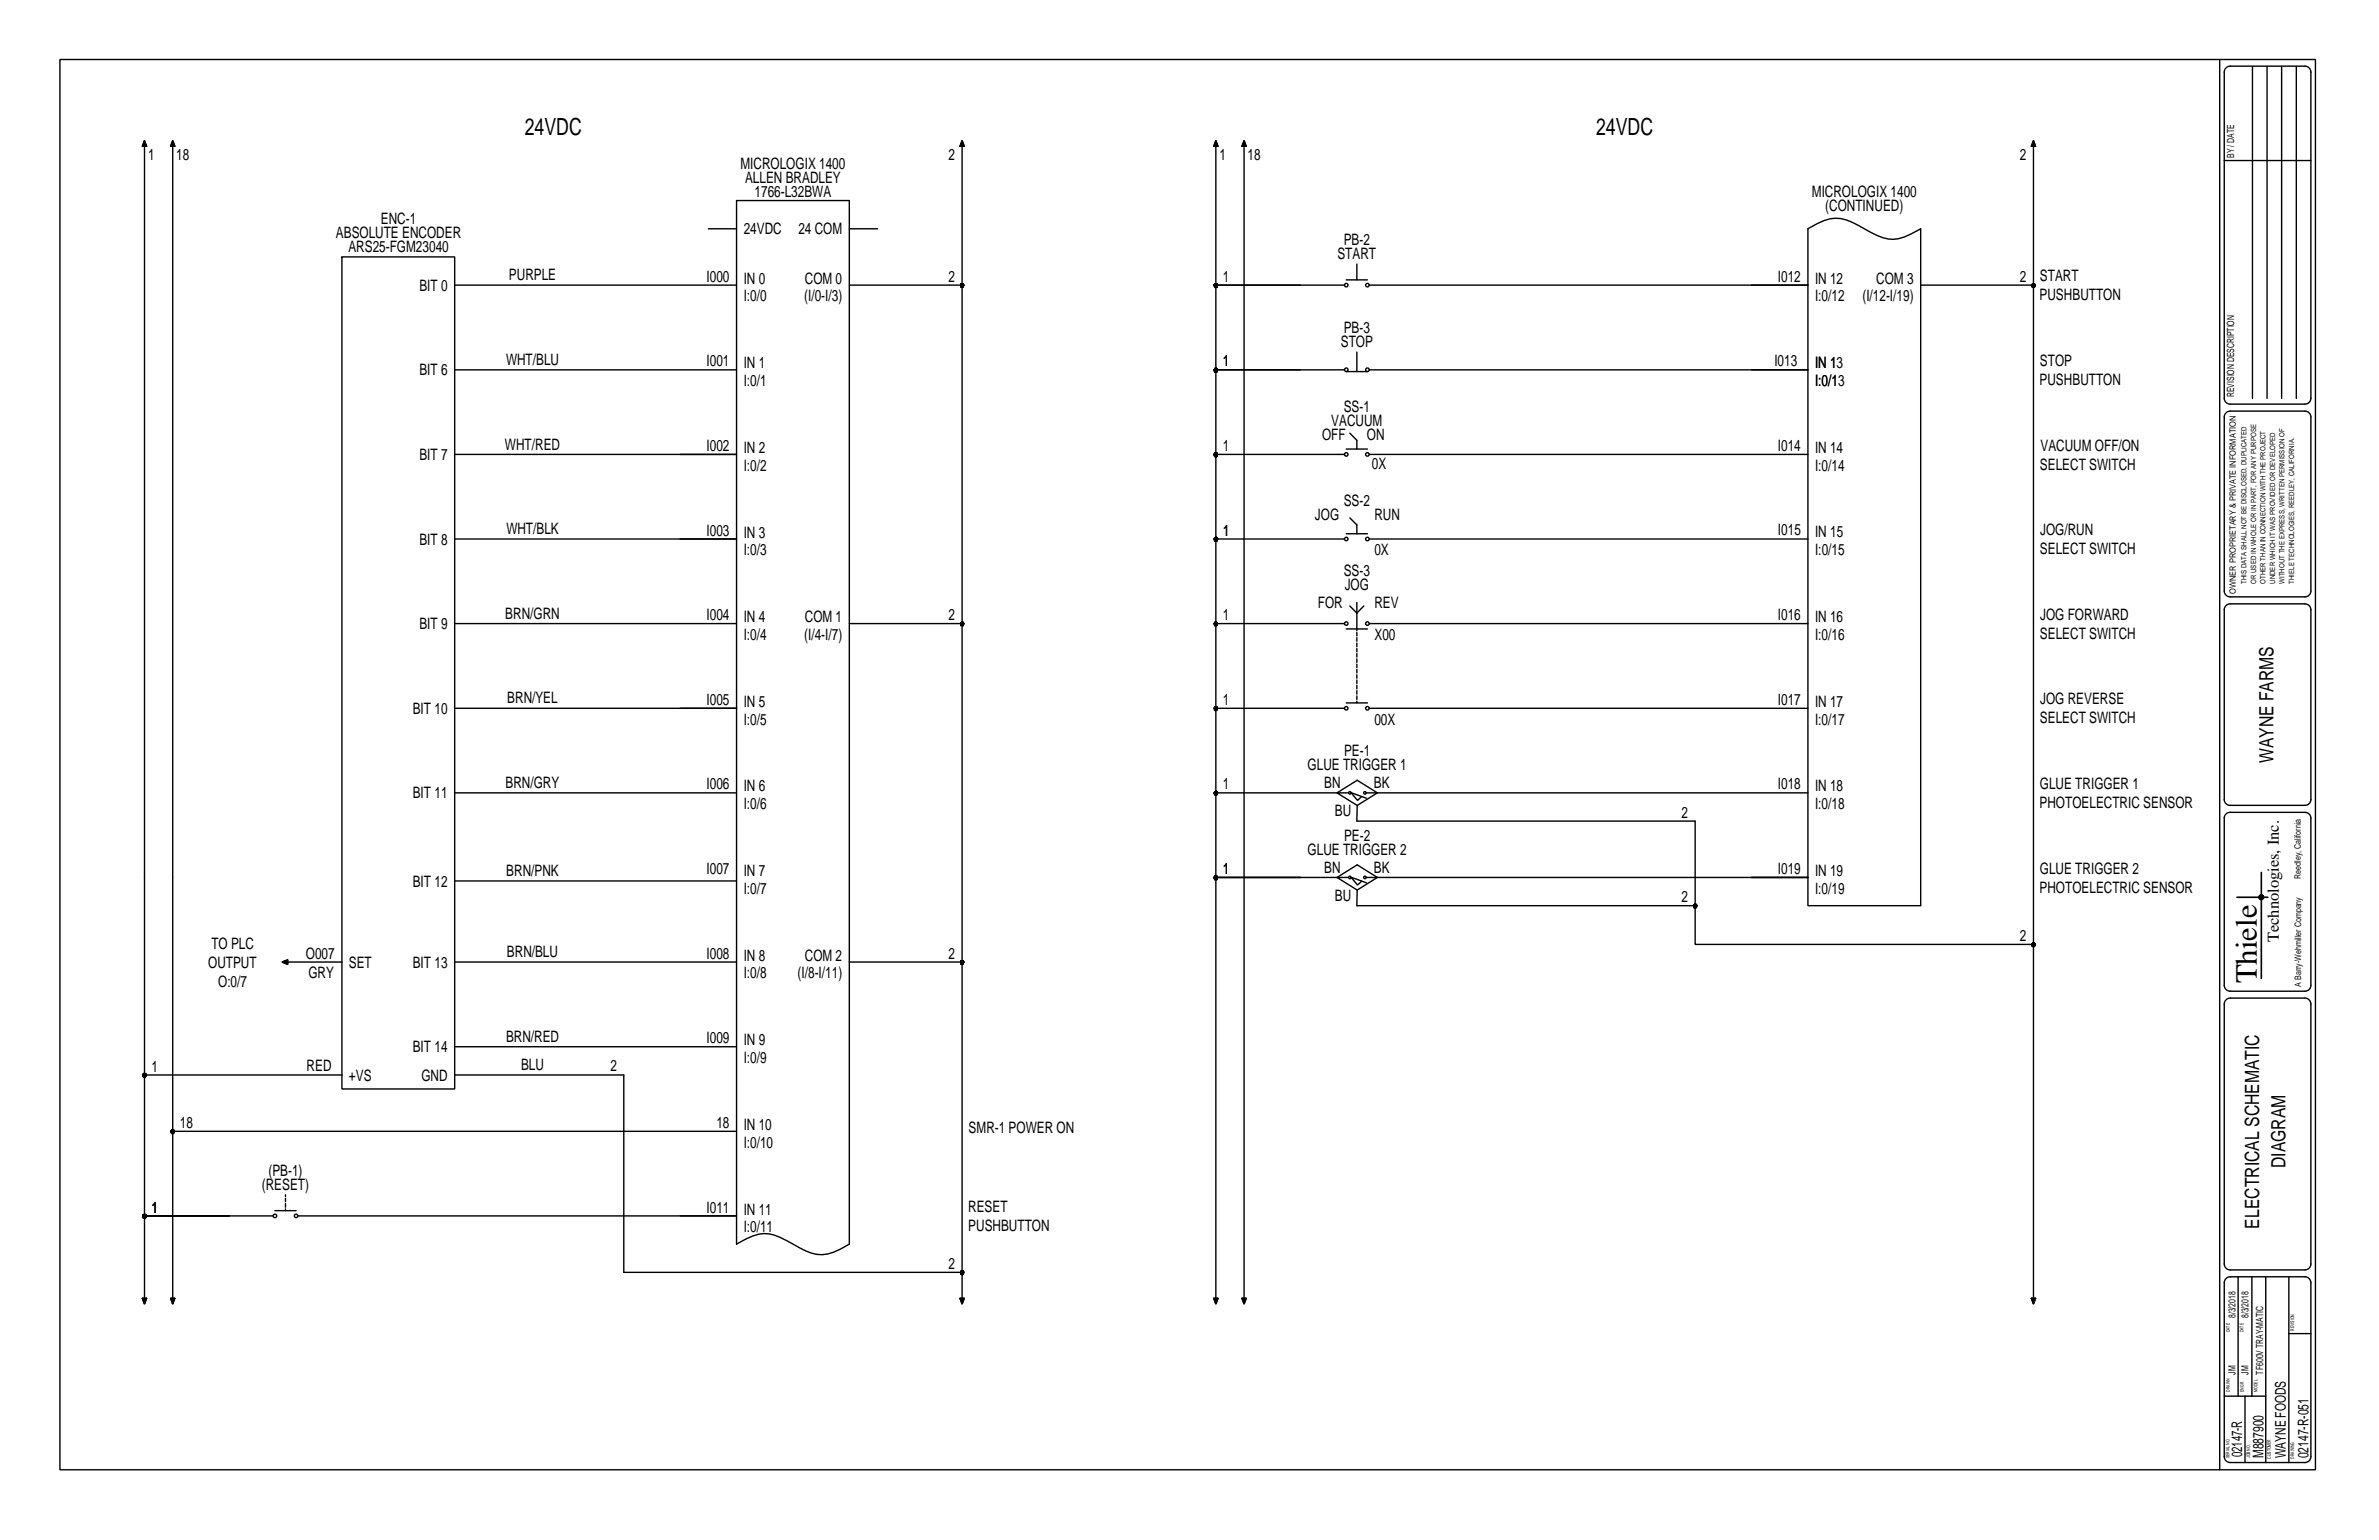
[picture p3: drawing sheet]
<svg xmlns="http://www.w3.org/2000/svg" width="432mm" height="279mm" viewBox="0 0 432 279" stroke-linecap="round" stroke-linejoin="round" font-family="sans-serif">
<defs><g id="words">
<text font-size="5.6" x="409.6" y="178.4" transform="rotate(-90 409.6 178.4)">Thiele</text>
<g font-size="4.3">
<text x="95.2" y="24.5">24VDC</text>
<text x="289.7" y="24.5">24VDC</text>
</g>
<g font-size="3.6">
<text x="412.7" y="138.5" transform="rotate(-90 412.7 138.5)">WAYNE FARMS</text>
<text x="414.8" y="211.9" transform="rotate(-90 414.8 211.9)">DIAGRAM</text>
<text x="410" y="222.9" transform="rotate(-90 410 222.9)">ELECTRICAL SCHEMATIC</text>
</g>
<text font-size="3" x="413.6" y="171" transform="rotate(-90 413.6 171)">Technologies, Inc.</text>
<g font-size="2.9">
<text x="26.9" y="29.1">1</text>
<text x="32" y="29.1">18</text>
<text x="172.2" y="29.1">2</text>
<text x="221.3" y="29.1">1</text>
<text x="226.4" y="29.1">18</text>
<text x="366.6" y="29.1">2</text>
<text x="134.4" y="30.6">MICROLOGIX 1400</text>
<text x="135.2" y="33.2">ALLEN BRADLEY</text>
<text x="136.9" y="35.8">1766-L32BWA</text>
<text x="328.8" y="35.8">MICROLOGIX 1400</text>
<text x="69.1" y="40.6">ENC-1</text>
<text x="331.3" y="38.3">(CONTINUED)</text>
<text x="61" y="43.2">ABSOLUTE ENCODER</text>
<text x="63.2" y="45.7">ARS25-FGM23040</text>
<text x="135" y="42.5">24VDC</text>
<text x="144.9" y="42.5">24 COM</text>
<text x="242.8" y="47">START</text>
<text x="243.9" y="44.4">PB-2</text>
<text x="76.1" y="52.8">BIT 0</text>
<text x="92.4" y="50.8">PURPLE</text>
<text x="128.2" y="51.1">I000</text>
<text x="135" y="51.5">IN 0</text>
<text x="146.1" y="51.5">COM 0</text>
<text x="172.2" y="51.1">2</text>
<text x="222" y="51.1">1</text>
<text x="322.7" y="51.1">I012</text>
<text x="329.4" y="51.5">IN 12</text>
<text x="340.6" y="51.5">COM 3</text>
<text x="366.6" y="51.1">2</text>
<text x="370.3" y="51">START</text>
<text x="135" y="54.7">I:0/0</text>
<text x="146" y="54.7">(I/0-I/3)</text>
<text x="329.4" y="54.7">I:0/12</text>
<text x="338.1" y="54.7">(I/12-I/19)</text>
<text x="370.2" y="54.5">PUSHBUTTON</text>
<text x="243.4" y="63">STOP</text>
<text x="243.9" y="60.4">PB-3</text>
<text x="76.1" y="68.1">BIT 6</text>
<text x="91.8" y="66.2">WHT/BLU</text>
<text x="128.2" y="66.5">I001</text>
<text x="135" y="66.8">IN 1</text>
<text x="135" y="70">I:0/1</text>
<text x="222" y="66.5">1</text>
<text x="322.1" y="66.5">I013</text>
<text x="329.4" y="70">I:0/1</text>
<text x="329.4" y="66.8">IN 1</text>
<text x="329.4" y="66.8">IN 13</text>
<text x="329.4" y="70">I:0/13</text>
<text x="370.2" y="69.8">PUSHBUTTON</text>
<text x="370.3" y="66.4">STOP</text>
<text x="241.6" y="77.3">VACUUM</text>
<text x="243.9" y="74.8">SS-1</text>
<text x="76.1" y="83.5">BIT 7</text>
<text x="91.7" y="81.6">WHT/RED</text>
<text x="128.2" y="81.8">I002</text>
<text x="135" y="82.2">IN 2</text>
<text x="222" y="81.8">1</text>
<text x="240" y="79.9">OFF</text>
<text x="248.1" y="79.9">ON</text>
<text x="322.7" y="81.8">I014</text>
<text x="329.4" y="82.2">IN 14</text>
<text x="370.4" y="81.7">VACUUM OFF/ON</text>
<text x="135" y="85.4">I:0/2</text>
<text x="249" y="85">0X</text>
<text x="329.4" y="85.4">I:0/14</text>
<text x="370.3" y="85.2">SELECT SWITCH</text>
<text x="238.7" y="94.3">JOG</text>
<text x="243.9" y="91.8">SS-2</text>
<text x="249.5" y="94.3">RUN</text>
<text x="76.1" y="98.8">BIT 8</text>
<text x="91.9" y="96.9">WHT/BLK</text>
<text x="128.2" y="97.2">I003</text>
<text x="135" y="97.5">IN 3</text>
<text x="135" y="100.7">I:0/3</text>
<text x="222" y="97.2">1</text>
<text x="249.5" y="100.7">0X</text>
<text x="322.7" y="97.1">I015</text>
<text x="329.4" y="100.7">I:0/15</text>
<text x="329.4" y="97.5">IN 15</text>
<text x="370.3" y="100.5">SELECT SWITCH</text>
<text x="370.3" y="97.1">JOG/RUN</text>
<text x="243.9" y="104.6">SS-3</text>
<text x="244.1" y="107.1">JOG</text>
<text x="91.7" y="112.2">BRN/GRN</text>
<text x="128.2" y="112.5">I004</text>
<text x="135" y="112.9">IN 4</text>
<text x="146.1" y="112.9">COM 1</text>
<text x="172.2" y="112.5">2</text>
<text x="222" y="112.5">1</text>
<text x="239.2" y="110.3">FOR</text>
<text x="249.5" y="110.3">REV</text>
<text x="322.7" y="112.5">I016</text>
<text x="329.4" y="112.9">IN 16</text>
<text x="370.3" y="112.4">JOG FORWARD</text>
<text x="76.1" y="114.2">BIT 9</text>
<text x="135" y="116.1">I:0/4</text>
<text x="146" y="116.1">(I/4-I/7)</text>
<text x="249.5" y="116.1">X00</text>
<text x="329.4" y="116.1">I:0/16</text>
<text x="370.3" y="115.9">SELECT SWITCH</text>
<text x="74.9" y="129.5">BIT 10</text>
<text x="92.1" y="127.6">BRN/YEL</text>
<text x="128.2" y="127.9">I005</text>
<text x="135" y="128.2">IN 5</text>
<text x="135" y="131.4">I:0/5</text>
<text x="222" y="127.9">1</text>
<text x="249.5" y="131.4">00X</text>
<text x="322.7" y="127.9">I017</text>
<text x="329.4" y="128.3">IN 17</text>
<text x="329.4" y="131.4">I:0/17</text>
<text x="370.3" y="131.2">SELECT SWITCH</text>
<text x="370.3" y="127.8">JOG REVERSE</text>
<text x="244" y="137.2">PE-1</text>
<text x="91.8" y="143">BRN/GRY</text>
<text x="128.2" y="143.2">I006</text>
<text x="135" y="143.6">IN 6</text>
<text x="222" y="143.2">1</text>
<text x="237.3" y="139.8">GLUE TRIGGER 1</text>
<text x="240.4" y="143">BN</text>
<text x="249.4" y="143">BK</text>
<text x="322.7" y="143.2">I018</text>
<text x="329.4" y="143.6">IN 18</text>
<text x="370.2" y="143.2">GLUE TRIGGER 1</text>
<text x="74.9" y="144.9">BIT 11</text>
<text x="135" y="146.8">I:0/6</text>
<text x="242.3" y="148.1">BU</text>
<text x="305.2" y="148.4">2</text>
<text x="329.4" y="146.8">I:0/18</text>
<text x="370.2" y="146.6">PHOTOELECTRIC SENSOR</text>
<text x="237.3" y="155.1">GLUE TRIGGER 2</text>
<text x="244" y="152.5">PE-2</text>
<text x="74.9" y="160.9">BIT 12</text>
<text x="91.9" y="158.9">BRN/PNK</text>
<text x="128.2" y="158.6">I007</text>
<text x="135" y="158.9">IN 7</text>
<text x="222" y="158.6">1</text>
<text x="240.4" y="158.3">BN</text>
<text x="249.4" y="158.3">BK</text>
<text x="322.7" y="158.6">I019</text>
<text x="329.4" y="158.9">IN 19</text>
<text x="370.2" y="161.9">PHOTOELECTRIC SENSOR</text>
<text x="370.2" y="158.5">GLUE TRIGGER 2</text>
<text x="135" y="162.1">I:0/7</text>
<text x="242.3" y="163.4">BU</text>
<text x="305.2" y="163.7">2</text>
<text x="329.4" y="162.1">I:0/19</text>
<text x="38.4" y="172.1">TO PLC</text>
<text x="55.5" y="173.9">O007</text>
<text x="92" y="173.7">BRN/BLU</text>
<text x="128.2" y="173.9">I008</text>
<text x="172.2" y="173.9">2</text>
<text x="366.6" y="170.8">2</text>
<text x="37.8" y="175.6">OUTPUT</text>
<text x="39.6" y="179">O:0/7</text>
<text x="56" y="177.5">GRY</text>
<text x="63.3" y="175.6">SET</text>
<text x="74.9" y="175.6">BIT 13</text>
<text x="135" y="174.3">IN 8</text>
<text x="135" y="177.5">I:0/8</text>
<text x="144.8" y="177.5">(I/8-I/11)</text>
<text x="146.1" y="174.3">COM 2</text>
<text x="74.9" y="190.9">BIT 14</text>
<text x="91.8" y="189">BRN/RED</text>
<text x="128.2" y="189.3">I009</text>
<text x="135" y="189.7">IN 9</text>
<text x="27.5" y="194.4">1</text>
<text x="55.6" y="194.4">RED</text>
<text x="63.3" y="196">+VS</text>
<text x="76.5" y="196">GND</text>
<text x="94.6" y="194.1">BLU</text>
<text x="110.8" y="194.4">2</text>
<text x="135" y="192.9">I:0/9</text>
<text x="32.6" y="204.6">18</text>
<text x="130" y="204.6">18</text>
<text x="135" y="205">IN 10</text>
<text x="135" y="208.2">I:0/10</text>
<text x="175.8" y="205.6">SMR-1 POWER ON</text>
<text x="47.5" y="215.9">(RESET)</text>
<text x="48.7" y="213.3">(PB-1)</text>
<text x="27.5" y="220">1</text>
<text x="128.2" y="220">I011</text>
<text x="135" y="220.3">IN 11</text>
<text x="175.7" y="219.9">RESET</text>
<text x="135" y="223.5">I:0/11</text>
<text x="175.7" y="223.4">PUSHBUTTON</text>
<text x="172.2" y="230.2">2</text>
</g>
<g font-size="2.7">
<text x="407" y="264.4" transform="rotate(-90 407 264.4)">02147-R</text>
<text x="410.8" y="264.5" transform="rotate(-90 410.8 264.5)">M887900</text>
<text x="414.9" y="264.6" transform="rotate(-90 414.9 264.6)">WAYNE FOODS</text>
<text x="419" y="264.6" transform="rotate(-90 419 264.6)">02147-R-051</text>
</g>
<g font-size="1.8">
<text x="405.5" y="28.6" transform="rotate(-90 405.5 28.6)">BY / DATE</text>
<text x="405.5" y="72.1" transform="rotate(-90 405.5 72.1)">REVISION DESCRIPTION</text>
<text x="405.7" y="239.2" transform="rotate(-90 405.7 239.2)">8/3/2018</text>
<text x="408.1" y="239.2" transform="rotate(-90 408.1 239.2)">8/3/2018</text>
<text x="405.7" y="249.4" transform="rotate(-90 405.7 249.4)">JM</text>
<text x="408.1" y="249.4" transform="rotate(-90 408.1 249.4)">JM</text>
<text x="410.8" y="249.4" transform="rotate(-90 410.8 249.4)">TF600V TRAY-MATIC</text>
</g>
<g font-size="1.6">
<text x="405.8" y="107.7" transform="rotate(-90 405.8 107.7)">OWNER PROPRIETARY &amp; PRIVATE INFORMATION</text>
<text x="417.6" y="159.4" transform="rotate(-90 417.6 159.4)">Reedley, California</text>
<text x="417.7" y="179" transform="rotate(-90 417.7 179)">A Barry-Wehmiller Company</text>
</g>
<g font-size="1.3">
<text x="407.8" y="105.9" transform="rotate(-90 407.8 105.9)">THIS DATA SHALL NOT BE DISCLOSED, DUPLICATED</text>
<text x="409.5" y="105.9" transform="rotate(-90 409.5 105.9)">OR USED IN WHOLE OR IN PART, FOR ANY PURPOSE</text>
<text x="411.2" y="105.9" transform="rotate(-90 411.2 105.9)">OTHER THAN IN CONNECTION WITH THE PROJECT</text>
<text x="412.9" y="105.9" transform="rotate(-90 412.9 105.9)">UNDER WHICH IT WAS PROVIDED OR DEVELOPED</text>
<text x="414.7" y="105.9" transform="rotate(-90 414.7 105.9)">WITHOUT THE EXPRESS, WRITTEN PERMISSION OF</text>
<text x="416.4" y="105.9" transform="rotate(-90 416.4 105.9)">THIELE TECHNOLOGIES, REEDLEY, CALIFORNIA.</text>
</g>
<g font-size=".9">
<text x="404.7" y="241.7" transform="rotate(-90 404.7 241.7)">DATE</text>
<text x="407.2" y="241.7" transform="rotate(-90 407.2 241.7)">DATE</text>
<text x="416.4" y="241.4" transform="rotate(-90 416.4 241.4)">REVISION</text>
<text x="404.7" y="252.5" transform="rotate(-90 404.7 252.5)">DRAWN</text>
<text x="407.2" y="252.5" transform="rotate(-90 407.2 252.5)">ENGR</text>
<text x="409.7" y="252.5" transform="rotate(-90 409.7 252.5)">MODEL</text>
<text x="404.7" y="264.5" transform="rotate(-90 404.7 264.5)">SERIAL NO.</text>
<text x="408.4" y="264.5" transform="rotate(-90 408.4 264.5)">JOB NO.</text>
<text x="412.2" y="264.6" transform="rotate(-90 412.2 264.6)">CUSTOMER</text>
<text x="416.4" y="264.6" transform="rotate(-90 416.4 264.6)">DRAWING</text>
</g>
</g></defs>
<g fill="none" stroke="#000" stroke-width=".25">
<path d="M10.9 10.8h409.4v255.9h-409.4zM402.9 10.8v255.9M403.7 13.1v59.2M404.8 12h13.6a1.08 1.08 0 0 1 1 1.1v59.2a1.06 1.06 0 0 1-1 1h-13.6M408.8 12.1v60.2M411.5 12.1v60.2M414.1 12.1v60.2M416.8 12.1v60.2M25.8 26.5h.8zM26.2 25.5l.4 1h-.8zM26.2 26.1v209.9M31 26.5h.7z"/>
<path d="M31.3 26.1v209.9M31.3 25.5l.4 1h-.7zM133.7 36.4h20.5v189.3a8.8 8.8 0 0 1-6.2 1.8 23.2 23.2 0 0 1-5.6-2.6 6.3 6.3 0 0 0-6.6-.3l-2.1 1.1zM174.2 26.5h.8zM174.6 25.5l.4 1h-.8zM174.6 26.1v209.9M220.3 26.5h.8zM220.7 26.1v209.9M220.7 25.5l.4 1h-.8zM225.4 26.5h.8zM225.8 26.1v209.9M225.8 25.5l.4 1h-.8z"/>
<path d="M368.7 26.5h.8zM369.1 26.1v209.9M369.1 25.5l.4 1h-.8zM403.7 29.1h15.7M62.1 46.6h20.4v151h-20.4zM62.1 46.6h.1M82.5 51.7h51.2M128.6 41.5h5.1M154.2 51.7h20.4M154.2 41.5h5.1M174.4 51.7l.1 .2zM174.4 51.7v.2z"/>
<path d="M174.4 51.8v.1zM174.4 51.6h.1M174.4 51.7h.1M174.4 51.8h.1M174.4 51.7h.2l-.1 .2zM174.4 51.9h.1M174.4 51.9h.1zM174.4 51.6v.1zM174.5 51.5h.1M174.4 51.5h.1M174.5 51.5h.1v.2zM174.5 51.5l.1 .2h-.2z"/>
<path d="M174.5 51.5l-.1 .2zM174.5 51.5h.1zM174.5 51.9l.1 .1zM174.5 51.9h.1M174.5 52h.1M174.5 51.5l-.1 .1zM174.5 51.5l.1 .2zM174.6 51.5h.1M174.6 52h.1M174.6 51.7l-.1 .2zM174.6 51.7v.3l-.1-.1zM174.6 51.5h.1z"/>
<path d="M174.6 52h.1zM174.6 51.5h.2zM174.6 52l.2-.1zM174.6 51.7l.2 .2zM174.6 51.5h.2l-.2 .2zM174.6 51.7l.2 .2-.2 .1zM174.6 51.7h.3l-.1 .2zM174.7 51.5h.1M174.7 52h.1M174.8 51.5h.1M174.8 51.9h.1M174.8 52h.1"/>
<path d="M174.8 51.5l.1 .2h-.3zM174.8 51.5l-.2 .2zM174.8 51.5l.1 .2zM174.8 51.5l.1 .1zM174.8 51.6h.1M174.9 51.6v.1zM174.9 51.7h.1M174.9 51.6h.1M174.9 51.9h-.1zM174.9 51.8h.1M174.9 51.9h.1M174.9 51.7l-.1 .2z"/>
<path d="M174.9 51.7v.2zM174.9 51.8v.1zM220.4 51.7h.3l-.2 .2zM220.4 51.7l.1 .2zM220.4 51.8l.1 .1zM220.4 51.6h.1M220.4 51.7h.1M220.4 51.8h.1M220.5 51.6h.1M220.5 51.8h.1M220.5 51.9h.1M220.5 51.6l-.1 .1z"/>
<path d="M220.5 51.5h.1M220.5 51.5h.2zM220.5 51.5l.2 .2zM220.5 51.9l.2 .1zM220.6 51.5h.1M220.6 52h.1M220.5 51.5h.2v.2zM220.5 51.5l.2 .2h-.3zM220.5 51.5l-.1 .2zM220.5 52h.1M220.5 51.5v.1zM220.7 51.5h.1"/>
<path d="M220.7 52h.1M220.7 51.5h.1l-.1 .2zM220.7 51.5h.1zM220.7 51.7l.1 .2-.1 .1zM220.7 51.7h.2l-.1 .2zM220.7 52l.1-.1zM220.7 52h.1zM220.7 51.7h23.3M220.7 51.7l-.2 .2zM220.7 51.7l.1 .2zM220.7 51.7v.3l-.2-.1zM220.8 51.5h.1"/>
<path d="M220.8 51.9h.1M220.8 52h.1M220.8 51.5l.1 .1zM220.8 51.5l-.1 .2zM220.8 51.5l.1 .2zM220.8 51.6h.1M220.8 51.9h.1zM220.8 51.5l.1 .2h-.2zM220.9 51.6h.1M220.9 51.9h.1M220.9 51.6v.1zM220.9 51.9h-.1z"/>
<path d="M220.9 51.8h.1M220.9 51.7h.1M220.9 51.7v.2zM220.9 51.8v.1zM220.9 51.7l-.1 .2zM244.3 50.8h3.9M246.3 47.9v2.9M248.5 51.7h79.6M328.1 41.5a9.6 9.6 0 0 1 5.5-1.9 12.8 12.8 0 0 1 5.3 2.2l1 .5a6.6 6.6 0 0 0 7.6-.2l1.1-.6v122.8h-20.5zM348.6 51.7h20.5M368.8 51.7h.3l-.2 .2zM368.8 51.7l.1 .2z"/>
<path d="M368.8 51.8l.1 .1zM368.8 51.6h.1M368.8 51.7h.1M368.8 51.8h.1M368.9 51.6h.1M368.9 51.8h.1M368.9 51.9h.1M368.9 51.6l-.1 .1zM368.9 51.5h.1M368.9 51.5h.2zM368.9 51.5l.2 .2zM368.9 51.9l.2 .1z"/>
<path d="M369 51.5h.1M369 52h.1M368.9 51.5v.1zM368.9 51.5l-.1 .2zM368.9 51.5h.2v.2zM368.9 51.5l.2 .2h-.3zM368.9 52h.1M369.1 51.5h.1M369.1 52h.1M369.1 51.5h.2l-.2 .2zM369.1 51.5h.2zM369.1 51.7l.2 .2-.2 .1z"/>
<path d="M369.1 51.7h.2v.2zM369.1 52l.2-.1zM369.1 51.5h.1zM369.1 51.7l-.2 .2zM369.1 51.7l.2 .2zM369.1 52h.1zM369.1 51.7v.3l-.2-.1zM369.3 51.5h.1M369.3 51.9h.1M369.2 51.5h.1M369.2 52h.1M369.2 51.9h.1"/>
<path d="M369.3 51.5v.2zM369.3 51.5l-.2 .2zM369.3 51.5v.1zM369.3 51.6h.1M369.3 51.5v.2h-.2zM369.3 51.6v.1zM369.3 51.7h.1M369.3 51.8h.1M369.3 51.7v.2zM369.3 51.8v.1zM82.5 67.1h51.2M220.4 67.1h.3l-.2 .2z"/>
<path d="M220.4 67.1l.1 .2zM220.4 67.1l.1 .1zM220.4 67h.1M220.4 67.1h.1M220.4 67.2h.1M220.5 67h.1M220.5 67.2h.1M220.5 67.2v.1zM220.5 67l-.1 .1zM220.5 66.9h.1M220.5 67.3h.1M220.5 66.9l.2-.1z"/>
<path d="M220.5 66.9l.2 .2zM220.5 67.3l.2 .1zM220.6 66.8h.1M220.6 67.3h.1M220.5 66.9l.2-.1v.3zM220.5 66.9l.2 .2h-.3zM220.5 66.9l-.1 .2zM220.5 66.9v.1zM220.7 66.8h.1M220.7 67.4h.1M220.6 67.4h.1M220.7 67.1h23.3"/>
<path d="M220.7 66.8l.1 .1-.1 .2zM220.7 66.8l.1 .1zM220.7 67.1l.1 .2-.1 .1zM220.7 67.1h.2l-.1 .2zM220.7 67.4l.1-.1zM220.7 66.8h.1zM220.7 67.1l-.2 .2zM220.7 67.1l.1 .2zM220.7 67.3h.1M220.7 67.1v.3l-.2-.1zM220.8 66.9h.1M220.8 66.8h.1"/>
<path d="M220.8 67.3h.1M220.8 66.9l.1 .1zM220.8 67.3l.1-.1zM220.8 66.9l-.1 .2zM220.8 66.9l.1 .2zM220.8 66.9l.1 .2h-.2zM220.9 66.9h.1M220.9 67h.1M220.9 67.2h.1M220.9 67.3h.1M220.9 67v.1zM220.9 67.1h.1"/>
<path d="M220.9 67.1v.1zM220.9 67.1l-.1 .2zM244.3 67.4h3.9M245 78.6l1.3 1.3v1.6M246.3 63.9v3.5M248.5 67.1h79.6M403.7 75.6v31.6M404.8 74.6h13.6a1.07 1.07 0 0 1 1 1v31.6a1.06 1.06 0 0 1-1 1.1h-13.6M82.5 97.8h51.2M82.5 82.4h51.2M220.4 97.8h.3l-.2 .2zM220.4 82.4h.3l-.2 .2z"/>
<path d="M220.4 97.8l.1 .2zM220.4 82.4l.1 .2zM220.4 97.8l.1 .1zM220.4 82.5l.1 .1zM220.4 97.7h.1M220.4 97.8h.1M220.4 97.9h.1M220.4 82.4h.1M220.4 82.5h.1M220.5 97.8h.2l-.1 .2zM220.5 97.8l.1 .2zM220.5 97.8v.1z"/>
<path d="M220.5 97.7h.1M220.5 97.9h.1M220.5 82.3h.1M220.5 82.4h.1M220.5 82.5h.1M220.5 82.6h.1M220.5 97.9v.1zM220.5 97.7l-.1 .1zM220.5 97.6h.1M220.5 98h.1M220.5 82.3l-.1 .1zM220.5 97.8h.1"/>
<path d="M220.5 97.9l.1 .1zM220.5 82.2h.1M220.5 97.6v.2zM220.5 97.6l.2-.1zM220.5 97.6l.2 .2zM220.5 98h.2zM220.5 82.2h.2zM220.5 82.2l.2 .2zM220.5 82.6l.2 .1zM220.6 97.6h.1M220.6 98h.1M220.6 82.2h.1"/>
<path d="M220.6 82.7h.1M220.5 97.6l.2-.1v.3zM220.5 97.6l.2 .2h-.3zM220.5 97.6l-.1 .2zM220.5 82.2h.2v.2zM220.5 82.2l.2 .2h-.3zM220.5 82.2l-.1 .2zM220.5 82.2v.1zM220.5 82.7h.1M220.6 97.6l.1-.1zM220.6 97.6l.1 .2zM220.6 98h.1z"/>
<path d="M220.6 97.5h.1M220.6 97.6l.1-.1v.3zM220.6 97.6l.1 .2h-.2zM220.6 97.6l-.1 .2zM220.6 97.6h-.1zM220.7 98h.1M220.7 82.7h.1M220.6 97.5h.1zM220.7 97.5h.1M220.7 82.2h.1M220.7 97.5l.1 .1-.1 .2zM220.7 97.5l.1 .1z"/>
<path d="M220.7 97.8l.1 .2h-.1zM220.7 97.8h.2l-.1 .2zM220.7 98h.1zM220.7 82.2h.1l-.1 .2zM220.7 82.2h.1zM220.7 82.4l.1 .2-.1 .1zM220.7 82.4h.2l-.1 .2zM220.7 82.7l.1-.1zM220.7 82.7h.1zM220.7 97.8h23.3M220.7 82.4h23.3M220.7 97.8l-.2 .2z"/>
<path d="M220.7 97.8l.1 .2zM220.7 82.4l-.2 .2zM220.7 82.4l.1 .2zM220.7 97.8v.2h-.2zM220.7 82.4v.3l-.2-.1zM220.7 97.5l.2 .1-.2 .2zM220.7 97.5l.2 .1zM220.7 97.8l.2 .2h-.2zM220.7 97.8h.3l-.1 .2zM220.7 98h.2zM220.8 97.5h.1M220.8 98h.1"/>
<path d="M220.7 97.8l-.1 .2zM220.7 97.8l.2 .2zM220.7 97.8v.2h-.1zM220.7 97.6h.1M220.8 97.6h.1M220.8 82.2h.1M220.8 82.7h.1M220.9 97.6h.1M220.9 98h.1M220.8 82.6h.1M220.8 97.6l.1 .1zM220.8 82.2l.1 .1z"/>
<path d="M220.8 82.6h.1zM220.8 97.6l-.1 .2zM220.8 97.6l.1 .2zM220.8 98l.1-.1zM220.8 82.2l-.1 .2zM220.8 82.2l.1 .2zM220.8 82.3h.1M220.8 97.6l.1 .2h-.2zM220.8 82.2l.1 .2h-.2zM220.9 97.7h.1M220.9 97.9h.1M220.9 82.3h.1"/>
<path d="M220.9 82.6h.1M220.9 97.6l-.2 .2zM220.9 97.6l.1 .2zM220.9 97.6l.1 .2h-.3zM220.9 97.7v.1zM220.9 97.9l-.1 .1zM220.9 82.3v.1zM220.9 82.4h.1M220.9 82.5h.1M220.9 97.8v.1zM220.9 82.4v.2zM220.9 82.5v.1z"/>
<path d="M220.9 97.9v.1zM220.9 97.8l-.1 .2zM220.9 82.4l-.1 .2zM221 97.7h.1M220.9 97.8h.1M221 97.8h.1M221 97.8l-.1 .2zM221 97.8l-.1 .1zM244.3 81.5h3.9M244.3 96.8h3.9M245 94l1.3 1.2v1.6M248.5 82.4h79.6"/>
<path d="M248.5 97.8h79.6M82.5 113.1h51.2M154.2 113.1h20.4M174.4 113.1l.1 .2zM174.4 113.1v.2zM174.4 113.2v.1zM174.4 113.1h.1M174.4 113.2h.1M174.4 113.1h.2l-.1 .2zM174.4 113h.1M174.4 113.3h.1M174.4 113.3h.1z"/>
<path d="M174.4 113v.1zM174.5 112.9h.1M174.4 112.9h.1M174.5 112.9h.1v.2zM174.5 112.9l.1 .2h-.2zM174.5 112.9l-.1 .2zM174.5 112.9h.1zM174.5 113.3l.1 .1zM174.5 113.3h.1M174.5 113.4h.1M174.5 112.9l-.1 .1zM174.5 112.9l.1 .2z"/>
<path d="M174.6 112.9h.1M174.6 113.4h.1M174.6 113.1l-.1 .2zM174.6 113.1v.3l-.1-.1zM174.6 112.9h.1zM174.6 113.4h.1zM174.6 112.9h.2zM174.6 113.4l.2-.1zM174.6 113.1l.2 .2zM174.6 112.9h.2l-.2 .2zM174.6 113.1l.2 .2-.2 .1zM174.6 113.1h.3l-.1 .2z"/>
<path d="M174.7 112.9h.1M174.7 113.4h.1M174.8 112.9h.1M174.8 113.3h.1M174.8 113.4h.1M174.8 112.9l.1 .2h-.3zM174.8 112.9l-.2 .2zM174.8 112.9l.1 .2zM174.8 112.9l.1 .1zM174.8 113h.1M174.9 113v.1zM174.9 113.1h.1"/>
<path d="M174.9 113h.1M174.9 113.3h-.1zM174.9 113.2h.1M174.9 113.3h.1M174.9 113.1l-.1 .2zM174.9 113.1v.2zM174.9 113.2v.1zM220.4 113.1h.3l-.2 .2zM220.4 113.1l.1 .2zM220.4 113.2l.1 .1zM220.4 113.1h.1M220.4 113.2h.1"/>
<path d="M220.5 113h.1M220.5 113.1h.1M220.5 113.2h.1M220.5 113.3h.1M220.5 113l-.1 .1zM220.5 112.9h.1M220.5 112.9h.2zM220.5 112.9l.2 .2zM220.5 113.3l.2 .1zM220.6 112.9h.1M220.6 113.4h.1M220.5 112.9h.2v.2z"/>
<path d="M220.5 112.9l.2 .2h-.3zM220.5 112.9l-.1 .2zM220.5 113.4h.1M220.5 112.9v.1zM220.7 112.9h.1M220.7 113.4h.1M220.7 112.9h.1l-.1 .2zM220.7 112.9h.1zM220.7 113.1l.1 .2-.1 .1zM220.7 113.1h.2l-.1 .2zM220.7 113.4l.1-.1zM220.7 113.4h.1z"/>
<path d="M220.7 113.1l-.2 .2zM220.7 113.1l.1 .2zM220.7 113.1v.3l-.2-.1zM220.7 113.1h23.3M220.8 112.9h.1M220.8 113.4h.1M220.8 113.3h.1M220.8 112.9l.1 .1zM220.8 112.9l-.1 .2zM220.8 112.9l.1 .2zM220.8 113h.1M220.8 113.3h.1z"/>
<path d="M220.8 112.9l.1 .2h-.2zM220.9 113h.1M220.9 113.3h.1M220.9 113v.1zM220.9 113.1h.1M220.9 113.3h-.1zM220.9 113.2h.1M220.9 113.1v.2zM220.9 113.2v.1zM220.9 113.1l-.1 .2zM244.3 114.1h3.9M245 109.9l1.3 1.3 1.2-1.3"/>
<path d="M246.3 109.3v5.1M246.3 114.7v.7M246.3 115.7v.6M246.3 116.7v.6M246.3 117.6v.7M246.3 118.6v.6M246.3 119.5v.7M248.5 113.1h79.6M403.7 110.6v34.5M404.8 109.6h13.6a1.07 1.07 0 0 1 1 1v34.5a1.06 1.06 0 0 1-1 1h-13.7M82.5 128.5h51.2M220.4 128.5h.3l-.2 .2z"/>
<path d="M220.4 128.5l.1 .2zM220.4 128.5l.1 .1zM220.4 128.4h.1M220.4 128.5h.1M220.4 128.6h.1M220.5 128.4h.1M220.5 128.6h.1M220.5 128.6v.1zM220.5 128.4l-.1 .1zM220.5 128.3h.1M220.5 128.7h.1M220.5 128.3l.2-.1z"/>
<path d="M220.5 128.3l.2 .2zM220.5 128.7l.2 .1zM220.6 128.2h.1M220.6 128.7h.1M220.5 128.3l.2-.1v.3zM220.5 128.3l.2 .2h-.3zM220.5 128.3l-.1 .2zM220.5 128.3v.1zM220.7 128.2h.1M220.7 128.8h.1M220.6 128.8h.1M220.7 128.2l.1 .1-.1 .2z"/>
<path d="M220.7 128.2l.1 .1zM220.7 128.5l.1 .2-.1 .1zM220.7 128.5h.2l-.1 .2zM220.7 128.8l.1-.1zM220.7 128.2h.1zM220.7 128.5l-.2 .2zM220.7 128.5l.1 .2zM220.7 128.7h.1M220.7 128.5v.3l-.2-.1zM220.7 128.5h23.3M220.8 128.3h.1M220.8 128.2h.1"/>
<path d="M220.8 128.7h.1M220.8 128.3l.1 .1zM220.8 128.3l-.1 .2zM220.8 128.3l.1 .2zM220.8 128.7l.1-.1zM220.8 128.3l.1 .2h-.2zM220.9 128.3h.1M220.9 128.4h.1M220.9 128.6h.1M220.9 128.7h.1M220.9 128.4v.1zM220.9 128.6l-.1 .1z"/>
<path d="M220.9 128.5v.1zM220.9 128.5l-.1 .2zM220.9 128.5h.1M244.3 127.5h3.9M246.3 120.5v.6M246.3 121.5v.6M246.3 122.4v.7M246.3 123.4v.6M246.3 124.3v.7M246.3 125.3v.6M246.3 126.3v.6M246.3 127.2v.3"/>
<path d="M248.5 128.5h79.6M82.5 159.8h51.2M82.5 143.8h51.2M220.4 143.8h.3l-.2 .2zM220.4 159.2h.3l-.2 .2zM220.4 143.8l.1 .2zM220.4 159.2l.1 .2zM220.4 143.9l.1 .1zM220.4 159.2l.1 .1zM220.4 143.8h.1M220.4 143.9h.1M220.4 159.1h.1"/>
<path d="M220.4 159.2h.1M220.4 159.3h.1M220.5 143.7h.1M220.5 143.8h.1M220.5 143.9h.1M220.5 144h.1M220.5 159.1h.1M220.5 159.3h.1M220.5 159.3v.1zM220.5 143.7l-.1 .1zM220.5 159.1l-.1 .1zM220.5 159h.1"/>
<path d="M220.5 159.4h.1M220.5 143.6h.1M220.5 143.6h.2zM220.5 143.6l.2 .2zM220.5 144l.2 .1zM220.5 159l.2-.1zM220.5 159l.2 .2zM220.5 159.4h.2zM220.6 143.6h.1M220.6 144.1h.1M220.6 159h.1M220.6 159.4h.1"/>
<path d="M220.5 143.6h.2v.2zM220.5 143.6l.2 .2h-.3zM220.5 143.6l-.1 .2zM220.5 143.6v.1zM220.5 144.1h.1M220.5 159l.2-.1v.3zM220.5 159l.2 .2h-.3zM220.5 159l-.1 .2zM220.7 144.1h.1M220.7 159.4h.1M220.6 158.9h.1M220.7 143.6h.1"/>
<path d="M220.7 158.9h.1M220.7 143.6h.1l-.1 .2zM220.7 143.6h.1zM220.7 143.8l.1 .2-.1 .1zM220.7 143.8h.2l-.1 .2zM220.7 144.1l.1-.1zM220.7 158.9l.1 .1-.1 .2zM220.7 158.9l.1 .1zM220.7 159.2l.1 .2h-.1zM220.7 159.2h.2l-.1 .2zM220.7 159.4h.1zM220.7 144.1h.1z"/>
<path d="M220.7 143.8l-.2 .2zM220.7 143.8l.1 .2zM220.7 159.2l-.2 .2zM220.7 159.2l.1 .2zM220.7 159.2h22.2M220.7 143.8h22.2M220.7 143.8v.3l-.2-.1zM220.7 159.2v.2h-.2zM220.7 159h.1M220.8 143.6h.1M220.8 159h.1M220.8 159.4h.1"/>
<path d="M220.8 144.1h.1M220.8 144h.1M220.8 143.6l.1 .1zM220.8 144h.1zM220.8 159l.1 .1zM220.8 143.6l-.1 .2zM220.8 143.6l.1 .2zM220.8 143.7h.1M220.8 159l-.1 .2zM220.8 159l.1 .2zM220.8 159.4l.1-.1zM220.8 143.6l.1 .2h-.2z"/>
<path d="M220.8 159l.1 .2h-.2zM220.9 143.7h.1M220.9 144h.1M220.9 159h.1M220.9 159.1h.1M220.9 159.3h.1M220.9 159.4h.1M220.9 143.7v.1zM220.9 143.8h.1M220.9 143.9h.1M220.9 159.1v.1zM220.9 159.3l-.1 .1z"/>
<path d="M220.9 143.8v.2zM220.9 143.9v.1zM220.9 159.2v.1zM220.9 143.8l-.1 .2zM220.9 159.2l-.1 .2zM220.9 159.2h.1M242.7 143.8l3.6-2.2 3.7 2.2-3.7 2.3M242.7 159.2l3.6-2.3 3.7 2.3-3.7 2.3M244.8 143.8h-2.1l3.6 2.3M244.8 159.2h-2.1l3.6 2.3M246.3 146.1v2.9h61.4v22.3h61.4M247.2 144.5l-.8 .7-1.2-1.4 2.8 1"/>
<path d="M247.2 159.9l-.8 .7-1.2-1.4 2.8 1M248 143.8h80.1M248 159.2h80.1M403.7 148.4v30.4M404.7 147.4h13.7a1.07 1.07 0 0 1 1 1v30.4a1.06 1.06 0 0 1-1 1h-13.6M51.2 174.5l1-.3v.7zM51.8 174.5h10.3M52.2 174.2v.7zM82.5 174.5h51.2M154.2 174.5h20.4M174.4 174.5l.1 .3zM174.4 174.5v.2z"/>
<path d="M174.4 174.6v.1zM174.4 174.5h.1M174.4 174.6h.1M174.4 174.5h.2l-.1 .3zM174.4 174.4h.1M174.4 174.7h.1M174.4 174.7l.1 .1zM174.4 174.4v.1zM174.5 174.3h.1M174.4 174.3h.1M174.4 174.8h.1M174.5 174.3h.1v.2z"/>
<path d="M174.5 174.3l.1 .2h-.2zM174.5 174.3l-.1 .2zM174.5 174.3h.1zM174.5 174.8h.1zM174.5 174.8h.1M174.5 174.3l-.1 .1zM174.5 174.3l.1 .2zM174.6 174.3h.1M174.6 174.8h.1M174.6 174.5l-.1 .3zM174.6 174.5v.3h-.1zM174.6 174.3h.1z"/>
<path d="M174.6 174.8h.1zM174.6 174.3h.2zM174.6 174.8h.2zM174.6 174.5l.2 .3zM174.6 174.3h.2l-.2 .2zM174.6 174.5l.2 .3h-.2zM174.6 174.5h.3l-.1 .3zM174.7 174.3h.1M174.7 174.8h.1M174.8 174.3h.1M174.8 174.8h.1M174.8 174.3l.1 .2h-.3z"/>
<path d="M174.8 174.3l-.2 .2zM174.8 174.3l.1 .2zM174.8 174.3l.1 .1zM174.8 174.4h.1M174.8 174.7h.1M174.9 174.4v.1zM174.9 174.5h.1M174.9 174.4h.1M174.9 174.7l-.1 .1zM174.9 174.6h.1M174.9 174.7h.1M174.9 174.5l-.1 .3z"/>
<path d="M174.9 174.5v.2zM246.3 161.5v2.8h61.4M307.4 164.3h.3l-.2 .2zM307.4 164.3l.1 .2zM307.4 164.3l.1 .1zM307.4 164.2h.1M307.4 164.3h.1M307.4 164.4h.1M307.5 164.4v.1zM307.5 164.2l-.1 .1zM307.5 164.1h.1M307.5 164.2h.1"/>
<path d="M307.5 164.4h.1M307.5 164.5h.1M307.5 164.1h.2zM307.5 164.1l.2 .2zM307.5 164.5l.2 .1zM307.6 164.1h.1M307.6 164.5h.1M307.5 164.1h.2v.2zM307.5 164.1l.2 .2h-.3zM307.5 164.1l-.1 .2zM307.5 164.1v.1zM307.7 164.6h.1"/>
<path d="M307.6 164.6h.1M307.7 164.1h.1M307.7 164.1h.1zM307.7 164.3l-.2 .2zM307.7 164.6l.1-.1zM307.7 164.3l.1 .2zM307.7 164.3v.3l-.2-.1zM307.7 164.1h.1l-.1 .2zM307.7 164.3l.1 .2-.1 .1zM307.7 164.3h.2l-.1 .2zM307.8 164.1h.1M307.8 164.5h.1"/>
<path d="M307.7 164.5h.1M307.8 164.1l.1 .2h-.2zM307.8 164.1l-.1 .2zM307.8 164.1l.1 .2zM307.8 164.1l.1 .1zM307.9 164.1h.1M307.9 164.2h.1M307.9 164.4h.1M307.9 164.5h.1M307.9 164.2v.1zM307.9 164.4l-.1 .1zM307.9 164.3h.1"/>
<path d="M307.9 164.3l-.1 .2zM307.9 164.3v.1zM368.8 171.3h.3l-.2 .3zM368.8 171.3l.1 .2zM368.8 171.4l.1 .1zM368.8 171.3h.1M368.8 171.3l.1 .3zM368.8 171.4h.1M368.9 171.2h.1M368.9 171.3h.1M368.9 171.4h.1M368.9 171.5h.1"/>
<path d="M368.9 171.2l-.1 .1zM368.9 171.5v.1zM368.9 171.6h.1M368.9 171.2l.2-.1zM368.9 171.2l.2 .1zM368.9 171.6h.2zM369 171.1h.1M369 171.6h.1M368.9 171.2l.2-.1v.2zM368.9 171.2l.2 .1h-.3zM368.9 171.1h.1M369.1 171.1h.1"/>
<path d="M369.1 171.6h.1M369.1 171.1l.2 .1-.2 .1zM369.1 171.1l.2 .1zM369.1 171.3l.2 .3h-.2zM369.1 171.3h.2v.3zM369.1 171.6h.2zM369.1 171.1h.1zM369.1 171.3l-.2 .3zM369.1 171.3l.2 .3zM369.1 171.6h.1zM369.1 171.3v.3h-.2zM369.3 171.2h.1"/>
<path d="M369.3 171.6h.1M369.2 171.1h.1M369.2 171.2h.1M369.2 171.6h.1M369.3 171.2v.1zM369.3 171.2l-.2 .1zM369.3 171.5h.1M369.3 171.2v.1h-.2zM369.3 171.3h.1M369.3 171.5v.1zM369.3 171.4h.1M369.3 171.3v.3z"/>
<path d="M369.3 171.3v.2zM369.3 171.4v.1zM26 195h.2l-.1 .2zM26 195v.1zM26 195.1h.1M26 195l.1 .2zM26 194.9h.1M26 195h.1M26 194.9v.1zM26 194.8h.1M26 195.1l.1 .1zM26 195.2h.1"/>
<path d="M26.1 194.8h.1M26.1 194.8h.1zM26.1 194.8l.1 .2zM26.1 195.2l.1 .1zM26.1 194.8l-.1 .1zM26.1 194.8h.1v.2zM26.1 194.8l.1 .2h-.2zM26.1 194.8l-.1 .2zM26.1 195.2h.1M26.1 195.3h.1M26.2 194.8h.1M26.2 195.3h.1"/>
<path d="M26.2 195h35.9M26.2 194.8h.2zM26.2 194.8h.1zM26.2 195l-.1 .2zM26.2 195.3l.2-.1zM26.2 195l.2 .2zM26.2 195.3h.1zM26.2 195v.3l-.1-.1zM26.2 194.8h.2l-.2 .2zM26.2 195l.2 .2-.2 .1zM26.2 195h.3l-.1 .2zM26.3 194.8h.1"/>
<path d="M26.3 195.3h.1M26.4 194.8h.1M26.4 195.2h.1M26.4 194.8l.1 .2h-.3zM26.4 194.8l-.2 .2zM26.4 194.8l.1 .2zM26.4 194.8l.1 .1zM26.4 194.9h.1M26.4 195.1h.1M26.5 194.9v.1zM26.5 195h.1M26.5 195.1l-.1 .1z"/>
<path d="M26.5 194.9h.1M26.5 195.1h.1M26.5 195l-.1 .2zM26.5 195v.1zM82.5 189.9h51.2M82.5 195h30.7v35.8h61.4M403.7 182.2v47.1M404.8 181.1h13.6a1.08 1.08 0 0 1 1 1.1v47.1a1.08 1.08 0 0 1-1 1.1h-13.6M31.1 205.2h.1M31.1 205.3l.1 .2zM31.1 205.3v.1zM31.1 205.3h.1"/>
<path d="M31.1 205.3h.2l-.1 .2zM31.1 205.1h.1M31.1 205.4h.1M31.1 205.1v.2zM31.1 205.1v.1zM31.1 205.4l.1 .1zM31.2 205h.1M31.2 205.1h.1M31.2 205.4h.1M31.2 205.5h.1M31.2 205l-.1 .3zM31.2 205h.1z"/>
<path d="M31.2 205l.1 .3zM31.2 205.5h.1zM31.2 205l-.1 .1zM31.2 205h.1v.3zM31.2 205l.1 .3h-.2zM31.3 205h.1M31.3 205.5h.1M31.3 205.3h102.4M31.4 205h.1M31.4 205.5h.1M31.3 205h.2l-.2 .3zM31.3 205h.2z"/>
<path d="M31.3 205.3l.2 .2h-.2zM31.3 205.3h.3l-.1 .2zM31.3 205.5h.2zM31.3 205.3l-.1 .2zM31.3 205.3l.2 .2zM31.3 205.3v.2h-.1zM31.5 205h.1M31.5 205.5h.1M31.5 205l.1 .1zM31.5 205l-.2 .3zM31.5 205l.1 .3zM31.5 205.1h.1"/>
<path d="M31.5 205.5l.1-.1zM31.5 205.4h.1M31.5 205l.1 .3h-.3zM31.6 205.1v.2zM31.6 205.1v.1zM31.6 205.2h.1M31.6 205.4l-.1 .1zM31.6 205.3h.1M31.6 205.4h.1M31.6 205.3v.1zM31.6 205.3l-.1 .2zM49.9 219.6h3.8"/>
<path d="M51.8 216.8v.3M51.8 217.4v.6M51.8 218.4v.6M51.8 219.3v.3M25.8 235.6h.8l-.4 1zM25.8 235.6h.8zM26 220.6h.2l-.1 .2zM26 220.6v.1zM26 220.6l.1 .2zM26 220.5h.1M26 220.6h.1M26 220.7h.1"/>
<path d="M26 220.5v.1zM26 220.4h.1M26 220.7l.1 .1zM26 220.8h.1M26.1 220.4h.1M26.1 220.4l.1-.1zM26.1 220.4l.1 .2zM26.1 220.8l.1 .1zM26.1 220.4l-.1 .1zM26.1 220.4l.1-.1v.3zM26.1 220.4l.1 .2h-.2zM26.1 220.4l-.1 .2z"/>
<path d="M26.1 220.8h.1M26.2 220.3h.1M26.2 220.9h.1M26.1 220.9h.1M26.2 220.4h.1M26.2 220.6h23.4M26.2 220.3l.2 .1zM26.2 220.3l.1 .1zM26.2 220.6l-.1 .2zM26.2 220.9l.2-.1zM26.2 220.6l.2 .2zM26.2 220.9l.1-.1z"/>
<path d="M26.2 220.6v.3l-.1-.1zM26.2 220.3l.2 .1-.2 .2zM26.2 220.6l.2 .2-.2 .1zM26.2 220.6h.3l-.1 .2zM26.3 220.4h.1M26.3 220.8h.1M26.3 220.9h.1M26.4 220.4h.1M26.4 220.8h.1M26.4 220.4l.1 .2h-.3zM26.4 220.4l-.2 .2zM26.4 220.4l.1 .2z"/>
<path d="M26.4 220.4l.1 .1zM26.4 220.5h.1M26.4 220.7h.1M26.5 220.5v.1zM26.5 220.6h.1M26.5 220.5h.1M26.5 220.7l-.1 .1zM26.5 220.7h.1M26.5 220.6l-.1 .2zM26.5 220.6v.1zM31 235.6h.7zM31 235.6h.7l-.4 1z"/>
<path d="M54.1 220.6h79.6M174.2 235.6h.8l-.4 1zM174.2 235.6h.8zM174.4 230.8l.1 .2zM174.4 230.8v.2zM174.4 230.9v.1zM174.4 230.8h.1M174.4 230.9h.1M174.4 230.8h.2l-.1 .2zM174.4 230.7h.1M174.4 231h.1M174.5 231h.1"/>
<path d="M174.4 230.7v.1zM174.4 230.6h.1M174.5 230.6h.1v.2zM174.5 230.6l.1 .2h-.2zM174.5 230.6l-.1 .2zM174.5 230.6h.1zM174.5 230.6l-.1 .1zM174.5 230.6h.1M174.5 231l.1 .1zM174.5 231.1h.1M174.5 230.6l.1 .2zM174.6 231.1h.1"/>
<path d="M174.6 230.6h.1M174.6 230.8l-.1 .2zM174.6 230.8v.3l-.1-.1zM174.6 230.6h.1zM174.6 231.1h.1zM174.6 230.6h.2zM174.6 231.1l.2-.1zM174.6 230.8l.2 .2zM174.6 230.6h.2l-.2 .2zM174.6 230.8l.2 .2-.2 .1zM174.6 230.8h.3l-.1 .2zM174.7 230.6h.1"/>
<path d="M174.7 231.1h.1M174.8 230.6h.1M174.8 231h.1M174.8 231.1h.1M174.8 230.6l.1 .2h-.3zM174.8 230.6l-.2 .2zM174.8 230.6l.1 .2zM174.8 230.6l.1 .1zM174.8 230.7h.1M174.9 230.7v.1zM174.9 230.7h.1M174.9 230.8h.1"/>
<path d="M174.9 231h.1M174.9 230.9h.1M174.9 230.8l-.1 .2zM174.9 230.8v.2zM174.9 230.9v.1zM220.3 235.6h.8l-.4 1zM220.3 235.6h.8zM225.4 235.6h.8l-.4 1zM225.4 235.6h.8zM368.7 235.6h.8zM368.7 235.6h.8l-.4 1zM403.7 232.7v31.6"/>
<path d="M404.8 231.6h13.6a1.08 1.08 0 0 1 1 1.1v31.6a1.08 1.08 0 0 1-1 1h-13.6M406.2 231.6v21.7M408.7 231.6v21.7M411.2 231.6v33.7M415.4 231.6v33.7M403.7 253.3h7.5M407.5 253.3v12M415.4 242h4"/>
<circle cx="174.6" cy="51.7" r=".25"/>
<circle cx="220.7" cy="51.7" r=".25"/>
<circle cx="244.3" cy="51.7" r=".32"/>
<circle cx="248.2" cy="51.7" r=".32"/>
<circle cx="369.1" cy="51.7" r=".25"/>
<circle cx="220.7" cy="67.1" r=".25"/>
<circle cx="244.3" cy="67.1" r=".32"/>
<circle cx="248.2" cy="67.1" r=".33"/>
<circle cx="220.7" cy="97.8" r=".26"/>
<circle cx="220.7" cy="82.4" r=".25"/>
<circle cx="244.3" cy="82.4" r=".32"/>
<circle cx="244.3" cy="97.8" r=".32"/>
<circle cx="248.2" cy="82.4" r=".32"/>
<circle cx="248.2" cy="97.8" r=".32"/>
<circle cx="174.6" cy="113.1" r=".25"/>
<circle cx="220.7" cy="113.1" r=".25"/>
<circle cx="244.3" cy="113.1" r=".32"/>
<circle cx="248.2" cy="113.1" r=".32"/>
<circle cx="220.7" cy="128.5" r=".25"/>
<circle cx="244.3" cy="128.5" r=".32"/>
<circle cx="248.2" cy="128.5" r=".32"/>
<circle cx="220.7" cy="143.8" r=".26"/>
<circle cx="220.7" cy="159.2" r=".25"/>
<circle cx="245" cy="159.2" r=".23"/>
<circle cx="245" cy="143.8" r=".23"/>
<circle cx="247.7" cy="143.8" r=".23"/>
<circle cx="247.7" cy="159.2" r=".23"/>
<circle cx="174.6" cy="174.6" r=".26"/>
<circle cx="307.7" cy="164.3" r=".26"/>
<circle cx="369.1" cy="171.3" r=".25"/>
<circle cx="26.2" cy="195" r=".25"/>
<circle cx="31.3" cy="205.3" r=".26"/>
<circle cx="26.2" cy="220.6" r=".25"/>
<circle cx="49.9" cy="220.6" r=".32"/>
<circle cx="53.7" cy="220.6" r=".32"/>
<circle cx="174.6" cy="230.8" r=".25"/>
</g>
<path d="M403.8 12.4a.84 .84 0 0 1 1.1-.4v.1a1.03 1.03 0 0 0-1.1 1.1l-.2-.1zM403.6 72.2h.2a1.04 1.04 0 0 0 1.1 1v.2a1.12 1.12 0 0 1-1.3-1.2zM403.8 75a.84 .84 0 0 1 1.1-.4v.1a1.04 1.04 0 0 0-1.1 1l-.2-.1zM403.6 107.1h.2a1.04 1.04 0 0 0 1.1 1.1v.2a1.12 1.12 0 0 1-1.3-1.3zM403.8 109.9a.84 .84 0 0 1 1.1-.3 1.04 1.04 0 0 0-1.1 1.1l-.2-.1zM403.6 145h.2a1.01 1.01 0 0 0 1 1v.2a1.09 1.09 0 0 1-1.2-1.2zM403.8 147.7a.81 .81 0 0 1 1.1-.3l-.1 .1a1.01 1.01 0 0 0-1 1l-.2-.1zM403.6 178.7h.2a1.04 1.04 0 0 0 1.1 1v.2a1.11 1.11 0 0 1-1.3-1.2zM404.1 181.2l.7-.2 .1 .2a1.04 1.04 0 0 0-1.1 1h-.2a1.04 1.04 0 0 1 .5-1zM403.6 229.2h.2a1.04 1.04 0 0 0 1.1 1.1v.2a1.11 1.11 0 0 1-1.3-1.3zM403.8 232a.84 .84 0 0 1 1.1-.4v.1a1.03 1.03 0 0 0-1.1 1.1l-.2-.1zM403.6 264.2h.2a1.04 1.04 0 0 0 1.1 1.1v.1a1.11 1.11 0 0 1-1.3-1.2z" fill="#000"/>
<g fill="none" stroke="#000" stroke-width=".3">
<path d="M410.4 158.3v19.2M406 162.8h5.6M410.1 162.5l.3-.1v.8zM410.1 162.5v.6l-.1-.3zM410.1 162.5l.3 .7-.3-.1zM410.4 162.4l.3 .7-.3 .1zM410.4 162.4l.3 .1v.6zM410.7 162.5l.1 .3-.1 .3z"/>
<circle cx="410.4" cy="162.8" r=".4"/>
</g>
<g fill="#000">
<path d="M26.2 25.5l.4 1h-.8zM25.8 26.5h.8zM31.3 25.5l.4 1h-.7zM31 26.5h.7zM174.6 25.5l.4 1h-.8zM174.2 26.5h.8zM220.7 25.5l.4 1h-.8zM220.3 26.5h.8zM225.8 25.5l.4 1h-.8zM225.4 26.5h.8zM369.1 25.5l.4 1h-.8zM368.7 26.5h.8z"/>
<path d="M174.5 51.5l-.1 .2zM174.4 51.6v.1zM174.4 51.7l.1 .2zM174.4 51.7v.2zM174.4 51.8v.1zM174.5 51.5l-.1 .1zM174.4 51.9h.1zM174.5 51.5h.1v.2zM174.5 51.5l.1 .2h-.2zM174.5 51.5h.1zM174.6 51.7l-.1 .2zM174.6 51.7v.3l-.1-.1z"/>
<path d="M174.5 51.9l.1 .1zM174.5 51.5l.1 .2zM174.8 51.5l.1 .2h-.3zM174.8 51.5l-.2 .2zM174.6 51.5h.2zM174.6 51.5h.1zM174.4 51.7h.2l-.1 .2zM174.6 52l.2-.1zM174.6 51.7l.2 .2zM174.6 52h.1zM174.6 51.5h.2l-.2 .2zM174.8 51.5l.1 .2z"/>
<path d="M174.8 51.5l.1 .1zM174.6 51.7l.2 .2-.2 .1zM174.6 51.7h.3l-.1 .2zM174.9 51.7l-.1 .2zM174.9 51.6v.1zM174.9 51.7v.2zM174.9 51.9h-.1zM174.9 51.8v.1zM220.5 51.5l-.1 .2zM220.5 51.6l-.1 .1zM220.4 51.7l.1 .2zM220.4 51.8l.1 .1z"/>
<path d="M220.5 51.5v.1zM220.5 51.5h.2v.2zM220.5 51.5l.2 .2h-.3zM220.5 51.5h.2zM220.7 51.7l-.2 .2zM220.7 51.7v.3l-.2-.1zM220.5 51.9l.2 .1zM220.5 51.5l.2 .2zM220.8 51.5l.1 .2h-.2zM220.8 51.5l-.1 .2zM220.7 51.5h.1zM220.4 51.7h.3l-.2 .2z"/>
<path d="M220.7 52l.1-.1zM220.7 51.7l.1 .2zM220.7 52h.1zM220.7 51.5h.1l-.1 .2zM220.8 51.5l.1 .2zM220.8 51.5l.1 .1zM220.7 51.7l.1 .2-.1 .1zM220.7 51.7h.2l-.1 .2zM220.9 51.7l-.1 .2zM220.8 51.9h.1zM220.9 51.6v.1zM220.9 51.7v.2z"/>
<path d="M220.9 51.9h-.1zM220.9 51.8v.1zM368.9 51.5l-.1 .2zM368.9 51.6l-.1 .1zM368.8 51.7l.1 .2zM368.8 51.8l.1 .1zM368.9 51.5v.1zM368.9 51.5h.2v.2zM368.9 51.5l.2 .2h-.3zM368.9 51.5h.2zM369.1 51.7l-.2 .2zM369.1 51.7v.3l-.2-.1z"/>
<path d="M368.9 51.9l.2 .1zM368.9 51.5l.2 .2zM369.3 51.5v.2h-.2zM369.3 51.5l-.2 .2zM369.1 51.5h.2zM369.1 51.5h.1zM368.8 51.7h.3l-.2 .2zM369.1 52l.2-.1zM369.1 51.7l.2 .2zM369.1 52h.1zM369.1 51.5h.2l-.2 .2zM369.3 51.5v.2z"/>
<path d="M369.3 51.5v.1zM369.1 51.7l.2 .2-.2 .1zM369.1 51.7h.2v.2zM369.3 51.7v.2zM369.3 51.6v.1zM369.3 51.8v.1zM220.5 66.9l-.1 .2zM220.5 67l-.1 .1zM220.4 67.1l.1 .2zM220.4 67.1l.1 .1zM220.5 66.9v.1zM220.5 67.2v.1z"/>
<path d="M220.5 66.9l.2-.1v.3zM220.5 66.9l.2 .2h-.3zM220.5 66.9l.2-.1zM220.7 67.1l-.2 .2zM220.7 67.1v.3l-.2-.1zM220.5 67.3l.2 .1zM220.5 66.9l.2 .2zM220.8 66.9l.1 .2h-.2zM220.8 66.9l-.1 .2zM220.7 66.8l.1 .1zM220.7 66.8h.1zM220.4 67.1h.3l-.2 .2z"/>
<path d="M220.7 67.4l.1-.1zM220.7 67.1l.1 .2zM220.7 66.8l.1 .1-.1 .2zM220.8 66.9l.1 .2zM220.8 66.9l.1 .1zM220.7 67.1l.1 .2-.1 .1zM220.7 67.1h.2l-.1 .2zM220.9 67.1l-.1 .2zM220.8 67.3l.1-.1zM220.9 67v.1zM220.9 67.1v.1zM220.5 97.6l-.1 .2z"/>
<path d="M220.5 97.7l-.1 .1zM220.4 97.8l.1 .2zM220.4 97.8l.1 .1zM220.5 82.2l-.1 .2zM220.5 82.3l-.1 .1zM220.4 82.4l.1 .2zM220.4 82.5l.1 .1zM220.6 97.6l-.1 .2zM220.5 97.6v.2zM220.5 97.8l.1 .2zM220.5 97.8v.1zM220.5 97.9v.1z"/>
<path d="M220.5 82.2v.1zM220.6 97.6h-.1zM220.5 97.9l.1 .1zM220.5 97.6l.2-.1v.3zM220.5 97.6l.2 .2h-.3zM220.5 97.6l.2-.1zM220.7 97.8l-.2 .2zM220.7 97.8v.2h-.2zM220.5 98h.2zM220.5 82.2h.2v.2zM220.5 82.2l.2 .2h-.3zM220.5 82.2h.2z"/>
<path d="M220.7 82.4l-.2 .2zM220.7 82.4v.3l-.2-.1zM220.5 82.6l.2 .1zM220.6 97.6l.1-.1v.3zM220.6 97.6l.1 .2h-.2zM220.6 97.6l.1-.1zM220.7 97.8l-.1 .2zM220.7 97.8v.2h-.1zM220.6 98h.1zM220.6 97.5h.1zM220.5 97.6l.2 .2zM220.8 97.6l.1 .2h-.2z"/>
<path d="M220.8 97.6l-.1 .2zM220.7 97.5l.1 .1zM220.4 97.8h.3l-.2 .2zM220.7 98h.1zM220.7 97.8l.1 .2zM220.5 82.2l.2 .2zM220.8 82.2l.1 .2h-.2zM220.8 82.2l-.1 .2zM220.7 82.2h.1zM220.4 82.4h.3l-.2 .2zM220.7 82.7l.1-.1zM220.7 82.4l.1 .2z"/>
<path d="M220.7 82.7h.1zM220.6 97.6l.1 .2zM220.9 97.6l.1 .2h-.3zM220.9 97.6l-.2 .2zM220.7 97.5l.2 .1zM220.5 97.8h.2l-.1 .2zM220.7 98h.2zM220.7 97.8l.2 .2zM220.7 97.5l.1 .1-.1 .2zM220.8 97.6l.1 .2zM220.8 97.6l.1 .1zM220.7 97.8l.1 .2h-.1z"/>
<path d="M220.7 97.8h.2l-.1 .2zM220.9 97.8l-.1 .2zM220.8 98l.1-.1zM220.7 82.2h.1l-.1 .2zM220.8 82.2l.1 .2zM220.8 82.2l.1 .1zM220.7 82.4l.1 .2-.1 .1zM220.7 82.4h.2l-.1 .2zM220.9 82.4l-.1 .2zM220.8 82.6h.1zM220.7 97.5l.2 .1-.2 .2zM220.9 97.6l.1 .2z"/>
<path d="M220.7 97.8l.2 .2h-.2zM220.7 97.8h.3l-.1 .2zM221 97.8l-.1 .2zM220.9 97.9v.1zM220.9 97.7v.1zM220.9 97.8v.1zM220.9 97.9l-.1 .1zM220.9 82.3v.1zM220.9 82.4v.2zM220.9 82.5v.1zM221 97.8l-.1 .1zM174.5 112.9l-.1 .2z"/>
<path d="M174.4 113v.1zM174.4 113.1l.1 .2zM174.4 113.1v.2zM174.4 113.2v.1zM174.5 112.9l-.1 .1zM174.4 113.3h.1zM174.5 112.9h.1v.2zM174.5 112.9l.1 .2h-.2zM174.5 112.9h.1zM174.6 113.1l-.1 .2zM174.6 113.1v.3l-.1-.1zM174.5 113.3l.1 .1z"/>
<path d="M174.5 112.9l.1 .2zM174.8 112.9l.1 .2h-.3zM174.8 112.9l-.2 .2zM174.6 112.9h.2zM174.6 112.9h.1zM174.4 113.1h.2l-.1 .2zM174.6 113.4l.2-.1zM174.6 113.1l.2 .2zM174.6 113.4h.1zM174.6 112.9h.2l-.2 .2zM174.8 112.9l.1 .2zM174.8 112.9l.1 .1z"/>
<path d="M174.6 113.1l.2 .2-.2 .1zM174.6 113.1h.3l-.1 .2zM174.9 113.1l-.1 .2zM174.9 113v.1zM174.9 113.1v.2zM174.9 113.3h-.1zM174.9 113.2v.1zM220.5 112.9l-.1 .2zM220.5 113l-.1 .1zM220.4 113.1l.1 .2zM220.4 113.2l.1 .1zM220.5 112.9v.1z"/>
<path d="M220.5 112.9h.2v.2zM220.5 112.9l.2 .2h-.3zM220.5 112.9h.2zM220.7 113.1l-.2 .2zM220.7 113.1v.3l-.2-.1zM220.5 113.3l.2 .1zM220.5 112.9l.2 .2zM220.8 112.9l.1 .2h-.2zM220.8 112.9l-.1 .2zM220.7 112.9h.1zM220.4 113.1h.3l-.2 .2zM220.7 113.4l.1-.1z"/>
<path d="M220.7 113.1l.1 .2zM220.7 113.4h.1zM220.7 112.9h.1l-.1 .2zM220.8 112.9l.1 .2zM220.8 112.9l.1 .1zM220.7 113.1l.1 .2-.1 .1zM220.7 113.1h.2l-.1 .2zM220.9 113.1l-.1 .2zM220.8 113.3h.1zM220.9 113v.1zM220.9 113.1v.2zM220.9 113.3h-.1z"/>
<path d="M220.9 113.2v.1zM220.5 128.3l-.1 .2zM220.5 128.4l-.1 .1zM220.4 128.5l.1 .2zM220.4 128.5l.1 .1zM220.5 128.3v.1zM220.5 128.6v.1zM220.5 128.3l.2-.1v.3zM220.5 128.3l.2 .2h-.3zM220.5 128.3l.2-.1zM220.7 128.5l-.2 .2zM220.7 128.5v.3l-.2-.1z"/>
<path d="M220.5 128.7l.2 .1zM220.5 128.3l.2 .2zM220.8 128.3l.1 .2h-.2zM220.8 128.3l-.1 .2zM220.7 128.2l.1 .1zM220.7 128.2h.1zM220.4 128.5h.3l-.2 .2zM220.7 128.8l.1-.1zM220.7 128.5l.1 .2zM220.7 128.2l.1 .1-.1 .2zM220.8 128.3l.1 .2zM220.8 128.3l.1 .1z"/>
<path d="M220.7 128.5l.1 .2-.1 .1zM220.7 128.5h.2l-.1 .2zM220.9 128.5l-.1 .2zM220.8 128.7l.1-.1zM220.9 128.4v.1zM220.9 128.5v.1zM220.9 128.6l-.1 .1zM220.5 143.6l-.1 .2zM220.5 143.7l-.1 .1zM220.4 143.8l.1 .2zM220.4 143.9l.1 .1zM220.5 159l-.1 .2z"/>
<path d="M220.5 159.1l-.1 .1zM220.4 159.2l.1 .2zM220.4 159.2l.1 .1zM220.5 143.6v.1zM220.5 159.3v.1zM220.5 143.6h.2v.2zM220.5 143.6l.2 .2h-.3zM220.5 143.6h.2zM220.7 143.8l-.2 .2zM220.7 143.8v.3l-.2-.1zM220.5 144l.2 .1zM220.5 159l.2-.1v.3z"/>
<path d="M220.5 159l.2 .2h-.3zM220.5 159l.2-.1zM220.7 159.2l-.2 .2zM220.7 159.2v.2h-.2zM220.5 159.4h.2zM220.5 143.6l.2 .2zM220.8 143.6l.1 .2h-.2zM220.8 143.6l-.1 .2zM220.7 143.6h.1zM220.4 143.8h.3l-.2 .2zM220.7 144.1l.1-.1zM220.7 143.8l.1 .2z"/>
<path d="M220.7 144.1h.1zM220.5 159l.2 .2zM220.8 159l.1 .2h-.2zM220.8 159l-.1 .2zM220.7 158.9l.1 .1zM220.4 159.2h.3l-.2 .2zM220.7 159.4h.1zM220.7 159.2l.1 .2zM220.7 143.6h.1l-.1 .2zM220.8 143.6l.1 .2zM220.8 143.6l.1 .1zM220.7 143.8l.1 .2-.1 .1z"/>
<path d="M220.7 143.8h.2l-.1 .2zM220.9 143.8l-.1 .2zM220.8 144h.1zM220.7 158.9l.1 .1-.1 .2zM220.8 159l.1 .2zM220.8 159l.1 .1zM220.7 159.2l.1 .2h-.1zM220.7 159.2h.2l-.1 .2zM220.9 159.2l-.1 .2zM220.8 159.4l.1-.1zM220.9 143.7v.1zM220.9 143.8v.2z"/>
<path d="M220.9 143.9v.1zM220.9 159.1v.1zM220.9 159.2v.1zM220.9 159.3l-.1 .1zM51.2 174.5l1-.3v.7zM52.2 174.2v.7zM174.5 174.3l-.1 .2zM174.4 174.4v.1zM174.4 174.5l.1 .3zM174.4 174.5v.2zM174.4 174.6v.1zM174.5 174.3l-.1 .1z"/>
<path d="M174.4 174.7l.1 .1zM174.5 174.3h.1v.2zM174.5 174.3l.1 .2h-.2zM174.5 174.3h.1zM174.6 174.5l-.1 .3zM174.6 174.5v.3h-.1zM174.5 174.8h.1zM174.5 174.3l.1 .2zM174.8 174.3l.1 .2h-.3zM174.8 174.3l-.2 .2zM174.6 174.3h.2zM174.6 174.3h.1z"/>
<path d="M174.4 174.5h.2l-.1 .3zM174.6 174.8h.2zM174.6 174.5l.2 .3zM174.6 174.8h.1zM174.6 174.3h.2l-.2 .2zM174.8 174.3l.1 .2zM174.8 174.3l.1 .1zM174.6 174.5l.2 .3h-.2zM174.6 174.5h.3l-.1 .3zM174.9 174.5l-.1 .3zM174.9 174.7l-.1 .1zM174.9 174.4v.1z"/>
<path d="M174.9 174.5v.2zM307.5 164.1l-.1 .2zM307.5 164.2l-.1 .1zM307.4 164.3l.1 .2zM307.4 164.3l.1 .1zM307.5 164.1v.1zM307.5 164.4v.1zM307.5 164.1h.2v.2zM307.5 164.1l.2 .2h-.3zM307.5 164.1h.2zM307.7 164.3l-.2 .2zM307.7 164.3v.3l-.2-.1z"/>
<path d="M307.5 164.5l.2 .1zM307.5 164.1l.2 .2zM307.8 164.1l.1 .2h-.2zM307.8 164.1l-.1 .2zM307.7 164.1h.1zM307.4 164.3h.3l-.2 .2zM307.7 164.6l.1-.1zM307.7 164.3l.1 .2zM307.7 164.1h.1l-.1 .2zM307.8 164.1l.1 .2zM307.8 164.1l.1 .1zM307.7 164.3l.1 .2-.1 .1z"/>
<path d="M307.7 164.3h.2l-.1 .2zM307.9 164.3l-.1 .2zM307.9 164.4l-.1 .1zM307.9 164.2v.1zM307.9 164.3v.1zM368.9 171.2l-.1 .1zM368.8 171.3l.1 .3zM368.8 171.3l.1 .2zM368.8 171.4l.1 .1zM368.9 171.5v.1zM368.9 171.2l.2-.1v.2zM368.9 171.2l.2 .1h-.3z"/>
<path d="M368.9 171.2l.2-.1zM369.1 171.3l-.2 .3zM369.1 171.3v.3h-.2zM368.9 171.6h.2zM368.9 171.2l.2 .1zM369.3 171.2v.1h-.2zM369.3 171.2l-.2 .1zM369.1 171.1l.2 .1zM369.1 171.1h.1zM368.8 171.3h.3l-.2 .3zM369.1 171.6h.2zM369.1 171.3l.2 .3z"/>
<path d="M369.1 171.6h.1zM369.1 171.1l.2 .1-.2 .1zM369.3 171.2v.1zM369.1 171.3l.2 .3h-.2zM369.1 171.3h.2v.3zM369.3 171.3v.3zM369.3 171.3v.2zM369.3 171.5v.1zM369.3 171.4v.1zM410.1 162.5v.6l-.1-.3zM410.1 162.5l.3 .7-.3-.1zM410.1 162.5l.3-.1v.8z"/>
<path d="M410.4 162.4l.3 .7-.3 .1zM410.4 162.4l.3 .1v.6zM410.7 162.5l.1 .3-.1 .3zM26.1 194.8l-.1 .2zM26 194.9v.1zM26 195l.1 .2zM26 195v.1zM26.1 194.8l-.1 .1zM26 195.1l.1 .1zM26.1 194.8h.1v.2zM26.1 194.8l.1 .2h-.2zM26.1 194.8h.1z"/>
<path d="M26.2 195l-.1 .2zM26.2 195v.3l-.1-.1zM26.1 195.2l.1 .1zM26.1 194.8l.1 .2zM26.4 194.8l.1 .2h-.3zM26.4 194.8l-.2 .2zM26.2 194.8h.2zM26.2 194.8h.1zM26 195h.2l-.1 .2zM26.2 195.3l.2-.1zM26.2 195l.2 .2zM26.2 195.3h.1z"/>
<path d="M26.2 194.8h.2l-.2 .2zM26.4 194.8l.1 .2zM26.4 194.8l.1 .1zM26.2 195l.2 .2-.2 .1zM26.2 195h.3l-.1 .2zM26.5 195l-.1 .2zM26.5 195.1l-.1 .1zM26.5 194.9v.1zM26.5 195v.1zM31.2 205l-.1 .3zM31.1 205.1v.2zM31.1 205.1v.1z"/>
<path d="M31.1 205.3l.1 .2zM31.1 205.3v.1zM31.2 205l-.1 .1zM31.1 205.4l.1 .1zM31.2 205h.1v.3zM31.2 205l.1 .3h-.2zM31.2 205h.1zM31.3 205.3l-.1 .2zM31.3 205.3v.2h-.1zM31.2 205.5h.1zM31.2 205l.1 .3zM31.5 205l.1 .3h-.3z"/>
<path d="M31.5 205l-.2 .3zM31.3 205h.2zM31.1 205.3h.2l-.1 .2zM31.3 205.5h.2zM31.3 205.3l.2 .2zM31.3 205h.2l-.2 .3zM31.5 205l.1 .3zM31.5 205l.1 .1zM31.3 205.3l.2 .2h-.2zM31.3 205.3h.3l-.1 .2zM31.6 205.3l-.1 .2zM31.5 205.5l.1-.1z"/>
<path d="M31.6 205.1v.2zM31.6 205.1v.1zM31.6 205.3v.1zM31.6 205.4l-.1 .1zM25.8 235.6h.8zM26.1 220.4l-.1 .2zM26 220.5v.1zM26 220.6l.1 .2zM26 220.6v.1zM26.1 220.4l-.1 .1zM26 220.7l.1 .1zM26.1 220.4l.1-.1v.3z"/>
<path d="M26.1 220.4l.1 .2h-.2zM26.1 220.4l.1-.1zM26.2 220.6l-.1 .2zM26.2 220.6v.3l-.1-.1zM26.1 220.8l.1 .1zM26.1 220.4l.1 .2zM26.4 220.4l.1 .2h-.3zM26.4 220.4l-.2 .2zM26.2 220.3l.2 .1zM26.2 220.3l.1 .1zM26 220.6h.2l-.1 .2zM26.2 220.9l.2-.1z"/>
<path d="M26.2 220.6l.2 .2zM26.2 220.9l.1-.1zM26.2 220.3l.2 .1-.2 .2zM26.4 220.4l.1 .2zM26.4 220.4l.1 .1zM26.2 220.6l.2 .2-.2 .1zM26.2 220.6h.3l-.1 .2zM26.5 220.6l-.1 .2zM26.5 220.5v.1zM26.5 220.6v.1zM26.5 220.7l-.1 .1zM25.8 235.6h.8l-.4 1z"/>
<path d="M31 235.6h.7zM31 235.6h.7l-.4 1zM174.2 235.6h.8zM174.5 230.6l-.1 .2zM174.4 230.7v.1zM174.4 230.8l.1 .2zM174.4 230.8v.2zM174.4 230.9v.1zM174.5 230.6l-.1 .1zM174.5 230.6h.1v.2zM174.5 230.6l.1 .2h-.2zM174.5 230.6h.1z"/>
<path d="M174.6 230.8l-.1 .2zM174.6 230.8v.3l-.1-.1zM174.5 231l.1 .1zM174.5 230.6l.1 .2zM174.8 230.6l.1 .2h-.3zM174.8 230.6l-.2 .2zM174.6 230.6h.2zM174.6 230.6h.1zM174.4 230.8h.2l-.1 .2zM174.6 231.1l.2-.1zM174.6 230.8l.2 .2zM174.6 231.1h.1z"/>
<path d="M174.6 230.6h.2l-.2 .2zM174.8 230.6l.1 .2zM174.8 230.6l.1 .1zM174.6 230.8l.2 .2-.2 .1zM174.6 230.8h.3l-.1 .2zM174.9 230.8l-.1 .2zM174.9 230.7v.1zM174.9 230.8v.2zM174.9 230.9v.1zM174.2 235.6h.8l-.4 1zM220.3 235.6h.8zM220.3 235.6h.8l-.4 1z"/>
<path d="M225.4 235.6h.8zM225.4 235.6h.8l-.4 1zM368.7 235.6h.8zM368.7 235.6h.8l-.4 1z"/>
</g>
<use href="#words"/>
</svg>
